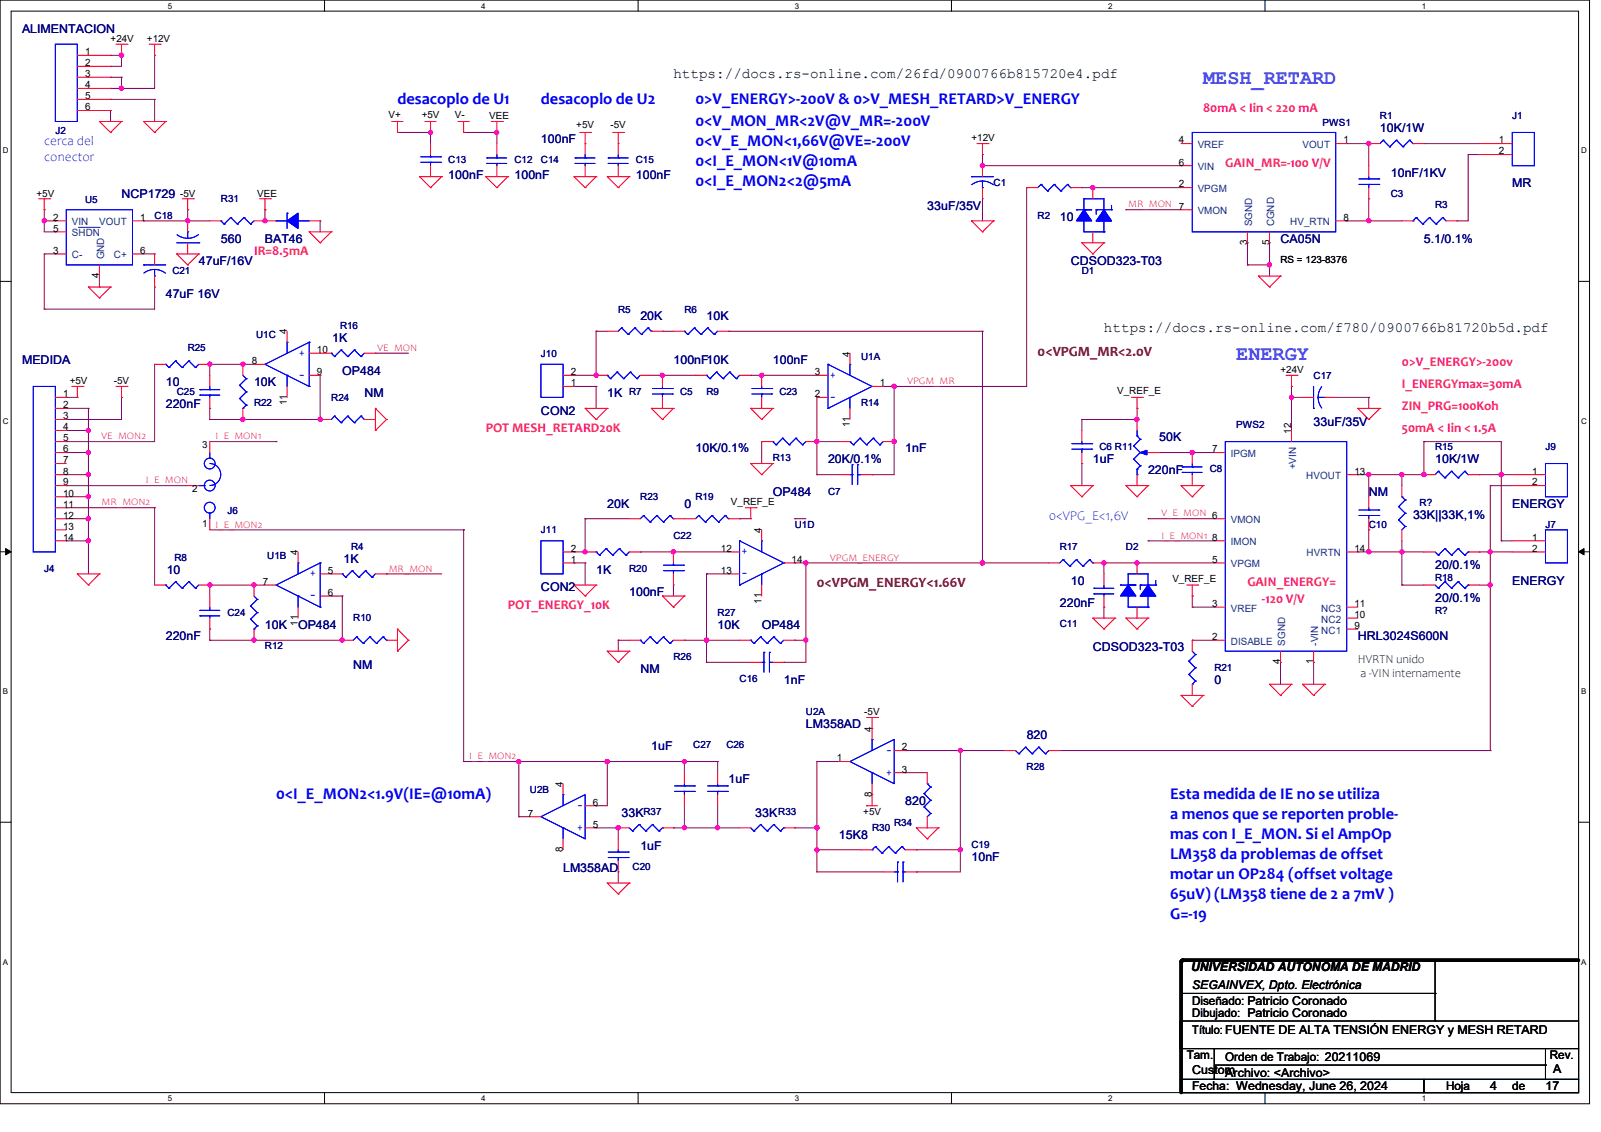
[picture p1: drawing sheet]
<svg xmlns="http://www.w3.org/2000/svg" width="420mm" height="297mm" viewBox="0 0 420 297" stroke-linecap="round" stroke-linejoin="round" font-family="sans-serif">
<defs><g id="words">
<g font-size="5.5" fill="#8000ff">
<text x="315.6" y="22">MESH_RETARD</text>
<text x="324.3" y="94.4">ENERGY</text>
</g>
<g font-size="4.3" fill="#00f">
<text x="104.3" y="27.3">desacoplo de U1</text>
<text x="141.9" y="27.3">desacoplo de U2</text>
<text x="182.5" y="27.3">0&gt;V_ENERGY&gt;-200V &amp; 0&gt;V_MESH_RETARD&gt;V_ENERGY</text>
<text x="182.5" y="33.1">0&lt;V_MON_MR&lt;2V@V_MR=-200V</text>
<text x="182.5" y="38.4">0&lt;V_E_MON&lt;1,66V@VE=-200V</text>
<text x="182.5" y="43.6">0&lt;I_E_MON&lt;1V@10mA</text>
<text x="182.5" y="48.9">0&lt;I_E_MON2&lt;2@5mA</text>
<text x="72.4" y="209.7">0&lt;I_E_MON2&lt;1.9V(IE=@10mA)</text>
<text x="306.9" y="209.7">Esta medida de IE no se utiliza</text>
<text x="307" y="215">a menos que se reporten proble-</text>
<text x="307" y="220.2">mas con I_E_MON. Si el AmpOp</text>
<text x="307" y="225.5">LM358 da problemas de offset</text>
<text x="307" y="230.7">motar un OP284 (offset voltage</text>
<text x="307" y="236">65uV) (LM358 tiene de 2 a 7mV )</text>
<text x="307" y="241.2">G=-19</text>
</g>
<g font-size="3.7">
<text x="176.7" y="20.4">https://docs.rs-online.com/26fd/0900766b815720e4.pdf</text>
<text x="289.6" y="87">https://docs.rs-online.com/f780/0900766b81720b5d.pdf</text>
</g>
<g font-size="3.7" fill="#800000">
<text x="272.2" y="93.3">0&lt;VPGM_MR&lt;2.0V</text>
<text x="214.3" y="154.1">0&lt;VPGM_ENERGY&lt;1.66V</text>
</g>
<g font-size="3.5" fill="#ff0080">
<text x="315.6" y="29.4">80mA &lt; Iin &lt; 220 mA</text>
<text x="321.4" y="43.9">GAIN_MR=-100 V/V</text>
<text x="66.6" y="67">IR=8.5mA</text>
<text x="367.7" y="96">0&gt;V_ENERGY&gt;-200v</text>
<text x="367.7" y="101.8">I_ENERGYmax=30mA</text>
<text x="367.7" y="107.6">ZIN_PRG=100Koh</text>
<text x="127.4" y="113.4">POT MESH_RETARD20K</text>
<text x="367.7" y="113.4">50mA &lt; Iin &lt; 1.5A</text>
<text x="327.2" y="153.9">GAIN_ENERGY=</text>
<text x="133.2" y="159.7">POT_ENERGY_10K</text>
<text x="331" y="158.1">-120 V/V</text>
</g>
<g font-size="3.5" fill="#00f">
<text x="11.6" y="38.1">cerca del</text>
<text x="11.6" y="42.3">conector</text>
<text x="275.1" y="136.5">0&lt;VPG_E&lt;1,6V</text>
</g>
<g font-size="3.2" fill="#000080">
<text x="5.8" y="8.6">ALIMENTACION</text>
<text x="362" y="34.7">10K/1W</text>
<text x="141.9" y="37.6">100nF</text>
<text x="117.6" y="46.9">100nF</text>
<text x="135" y="46.9">100nF</text>
<text x="166.8" y="46.9">100nF</text>
<text x="364.9" y="46.3">10nF/1KV</text>
<text x="31.9" y="52.1">NCP1729</text>
<text x="396.7" y="49.2">MR</text>
<text x="243.3" y="55">33uF/35V</text>
<text x="278" y="57.9">10</text>
<text x="58" y="63.7">560</text>
<text x="69.5" y="63.7">BAT46</text>
<text x="335.9" y="63.7">CA05N</text>
<text x="373.6" y="63.7">5.1/0.1%</text>
<text x="52.2" y="69.5">47uF/16V</text>
<text x="280.9" y="69.5">CDSOD323-T03</text>
<text x="43.5" y="78.1">47uF 16V</text>
<text x="168" y="83.9">20K</text>
<text x="185.3" y="83.9">10K</text>
<text x="87.2" y="89.7">1K</text>
<text x="5.8" y="95.5">MEDIDA</text>
<text x="176.7" y="95.5">100nF10K</text>
<text x="202.7" y="95.5">100nF</text>
<text x="43.5" y="101.3">10</text>
<text x="66.6" y="101.3">10K</text>
<text x="89.8" y="98.4">OP484</text>
<text x="43.5" y="107.1">220nF</text>
<text x="95.6" y="104.2">NM</text>
<text x="159.3" y="104.2">1K</text>
<text x="141.9" y="108.8">CON2</text>
<text x="344.6" y="111.7">33uF/35V</text>
<text x="182.5" y="118.7">10K/0.1%</text>
<text x="237.4" y="118.7">1nF</text>
<text x="304.1" y="115.8">50K</text>
<text x="217.2" y="121.6">20K/0.1%</text>
<text x="286.7" y="121.6">1uF</text>
<text x="301.2" y="124.5">220nF</text>
<text x="376.5" y="121.6">10K/1W</text>
<text x="202.7" y="130.3">OP484</text>
<text x="359.1" y="130.3">NM</text>
<text x="159.3" y="133.2">20K</text>
<text x="179.5" y="133.2">0</text>
<text x="370.7" y="136.1">33K||33K,1%</text>
<text x="396.7" y="133.2">ENERGY</text>
<text x="90.1" y="147.7">1K</text>
<text x="376.5" y="149.4">20/0.1%</text>
<text x="43.7" y="150.5">10</text>
<text x="141.9" y="155.2">CON2</text>
<text x="156.4" y="150.5">1K</text>
<text x="280.9" y="153.4">10</text>
<text x="396.7" y="153.4">ENERGY</text>
<text x="165.1" y="156.3">100nF</text>
<text x="278" y="159.2">220nF</text>
<text x="376.5" y="158.1">20/0.1%</text>
<text x="43.5" y="167.9">220nF</text>
<text x="69.5" y="165">10K</text>
<text x="78.2" y="165">OP484</text>
<text x="188.3" y="165">10K</text>
<text x="199.8" y="165">OP484</text>
<text x="356.2" y="167.9">HRL3024S600N</text>
<text x="286.7" y="170.8">CDSOD323-T03</text>
<text x="92.7" y="175.4">NM</text>
<text x="168" y="176.6">NM</text>
<text x="205.6" y="179.5">1nF</text>
<text x="318.6" y="179.5">0</text>
<text x="211.4" y="191.1">LM358AD</text>
<text x="170.9" y="196.8">1uF</text>
<text x="269.3" y="194">820</text>
<text x="191.1" y="205.6">1uF</text>
<text x="163.1" y="214.2">33K</text>
<text x="198.1" y="214.2">33K</text>
<text x="237.4" y="211.3">820</text>
<text x="220.1" y="220">15K8</text>
<text x="168" y="222.9">1uF</text>
<text x="254.8" y="225.8">10nF</text>
<text x="147.7" y="228.7">LM358AD</text>
</g>
<g font-size="3.2">
<text x="356.2" y="173.9">HVRTN unido</text>
<text x="356.9" y="177.7">a -VIN internamente</text>
<text x="312.5" y="254.8">UNIVERSIDAD AUTÓNOMA DE MADRID</text>
<text x="312.8" y="263.7">Diseñado: Patricio Coronado</text>
<text x="312.8" y="259.4">SEGAINVEX, Dpto. Electrónica</text>
<text x="312.8" y="281.7">Custom</text>
<text x="407.4" y="281.4">A</text>
<text x="312.8" y="286">Fecha: Wednesday, June 26, 2024</text>
<text x="321.4" y="282.6">Archivo: &lt;Archivo&gt;</text>
<text x="391" y="286">4</text>
<text x="405.4" y="286">17</text>
</g>
<g font-size="3.1">
<text x="312.8" y="266.9">Dibujado: Patricio Coronado</text>
<text x="312.8" y="271.2">Título: FUENTE DE ALTA TENSIÓN ENERGY y MESH RETARD</text>
<text x="311.3" y="277.9">Tam.</text>
<text x="321.4" y="278.5">Orden de Trabajo: 20211069</text>
<text x="406.6" y="277.9">Rev.</text>
<text x="379.3" y="286">Hoja</text>
<text x="396.7" y="286">de</text>
</g>
<g font-size="2.6">
<text x="29" y="11">+24V</text>
<text x="38.5" y="11">+12V</text>
<text x="22.3" y="14.5">1</text>
<text x="22.3" y="17.4">2</text>
<text x="22.3" y="20.2">3</text>
<text x="22.3" y="23.2">4</text>
<text x="22.3" y="26">5</text>
<text x="22.3" y="29">6</text>
<text x="101.9" y="31">V+</text>
<text x="110.6" y="31">+5V</text>
<text x="119.3" y="31">V-</text>
<text x="128.3" y="31.3">VEE</text>
<text x="151.2" y="33.6">+5V</text>
<text x="160.1" y="33.6">-5V</text>
<text x="254.8" y="37.1">+12V</text>
<text x="309.3" y="37.6">4</text>
<text x="352.4" y="37.6">1</text>
<text x="393.2" y="37.6">1</text>
<text x="393.2" y="40.5">2</text>
<text x="309.3" y="43.4">6</text>
<text x="9.6" y="51.6">+5V</text>
<text x="47.2" y="51.6">-5V</text>
<text x="67.5" y="51.6">VEE</text>
<text x="309.3" y="49.2">2</text>
<text x="13.9" y="57.9">2</text>
<text x="36.8" y="57.9">1</text>
<text x="352.4" y="57.9">8</text>
<text x="13.9" y="60.8">5</text>
<text x="327.2" y="64.3" transform="rotate(-90 327.2 64.3)">3</text>
<text x="333" y="64.3" transform="rotate(-90 333 64.3)">5</text>
<text x="13.9" y="66.6">3</text>
<text x="36.8" y="66.6">6</text>
<text x="335.9" y="69">RS = 123-8376</text>
<text x="26" y="73" transform="rotate(-90 26 73)">4</text>
<text x="75.3" y="87.8" transform="rotate(-90 75.3 87.8)">4</text>
<text x="66" y="95.5">8</text>
<text x="83.1" y="92.6">10</text>
<text x="222.9" y="93.6" transform="rotate(-90 222.9 93.6)">4</text>
<text x="18.3" y="100.8">+5V</text>
<text x="29.8" y="100.8">-5V</text>
<text x="83.1" y="98.4">9</text>
<text x="149.7" y="101.3">1</text>
<text x="149.7" y="98.4">2</text>
<text x="213.7" y="98.4">3</text>
<text x="230.8" y="101.3">1</text>
<text x="335.9" y="97.9">+24V</text>
<text x="16.6" y="104.2">1</text>
<text x="16.6" y="107.1">2</text>
<text x="75.3" y="106.3" transform="rotate(-90 75.3 106.3)">11</text>
<text x="213.7" y="104.2">2</text>
<text x="293.1" y="103.4">V_REF_E</text>
<text x="16.6" y="110">3</text>
<text x="16.6" y="112.9">4</text>
<text x="222.9" y="112.1" transform="rotate(-90 222.9 112.1)">11</text>
<text x="338.7" y="113.8" transform="rotate(-90 338.7 113.8)">12</text>
<text x="16.6" y="115.8">5</text>
<text x="16.6" y="118.7">6</text>
<text x="53" y="117.6">3</text>
<text x="318" y="118.7">7</text>
<text x="16.6" y="121.6">7</text>
<text x="16.6" y="124.5">8</text>
<text x="355.3" y="124.5">13</text>
<text x="402" y="124.5">1</text>
<text x="16.6" y="127.4">9</text>
<text x="16.6" y="130.3">10</text>
<text x="50.4" y="129.2">2</text>
<text x="402" y="127.4">2</text>
<text x="16.6" y="133.2">11</text>
<text x="16.6" y="136.1">12</text>
<text x="191.7" y="132.4">V_REF_E</text>
<text x="16.6" y="139">13</text>
<text x="16.6" y="141.9">14</text>
<text x="53" y="138.2">1</text>
<text x="199.8" y="139.9" transform="rotate(-90 199.8 139.9)">4</text>
<text x="318" y="141.9">8</text>
<text x="402" y="141.9">1</text>
<text x="78.1" y="145.7" transform="rotate(-90 78.1 145.7)">4</text>
<text x="149.7" y="147.7">1</text>
<text x="149.7" y="144.8">2</text>
<text x="189.1" y="144.8">12</text>
<text x="207.6" y="147.7">14</text>
<text x="318" y="147.7">5</text>
<text x="355.3" y="144.8">14</text>
<text x="402" y="144.8">2</text>
<text x="69" y="153.5">7</text>
<text x="86" y="150.5">5</text>
<text x="189.1" y="150.5">13</text>
<text x="307.5" y="152.7">V_REF_E</text>
<text x="86" y="156.3">6</text>
<text x="199.8" y="158.4" transform="rotate(-90 199.8 158.4)">11</text>
<text x="318" y="159.3">3</text>
<text x="355.3" y="159.3">11</text>
<text x="78.1" y="164.2" transform="rotate(-90 78.1 164.2)">11</text>
<text x="318" y="167.9">2</text>
<text x="355.3" y="165">9</text>
<text x="355.3" y="162.1">10</text>
<text x="335.9" y="174.3" transform="rotate(-90 335.9 174.3)">4</text>
<text x="344.5" y="174.3" transform="rotate(-90 344.5 174.3)">1</text>
<text x="226.7" y="187.7">-5V</text>
<text x="228.7" y="192" transform="rotate(-90 228.7 192)">4</text>
<text x="236.6" y="196.9">2</text>
<text x="219.5" y="199.8">1</text>
<text x="236.6" y="202.7">3</text>
<text x="147.7" y="206.5" transform="rotate(-90 147.7 206.5)">4</text>
<text x="228.7" y="209.1" transform="rotate(-90 228.7 209.1)">8</text>
<text x="138.4" y="214.2">7</text>
<text x="155.5" y="211.4">6</text>
<text x="226.4" y="213.7">+5V</text>
<text x="155.5" y="217.2">5</text>
<text x="147.7" y="223.6" transform="rotate(-90 147.7 223.6)">8</text>
</g>
<g font-size="2.6" fill="#000080">
<text x="14.5" y="35.1">J2</text>
<text x="346.9" y="33.1">PWS1</text>
<text x="362" y="31.3">R1</text>
<text x="396.7" y="31.3">J1</text>
<text x="117.6" y="42.9">C13</text>
<text x="135" y="42.9">C12</text>
<text x="141.9" y="42.9">C14</text>
<text x="166.8" y="42.9">C15</text>
<text x="22.3" y="53.3">U5</text>
<text x="58" y="53">R31</text>
<text x="260.6" y="48.7">C1</text>
<text x="364.9" y="51.6">C3</text>
<text x="40.6" y="57.4">C18</text>
<text x="272.2" y="57.4">R2</text>
<text x="376.5" y="54.5">R3</text>
<text x="45.2" y="71.8">C21</text>
<text x="283.8" y="71.8">D1</text>
<text x="162.2" y="82">R5</text>
<text x="179.5" y="82">R6</text>
<text x="67.2" y="88.6">U1C</text>
<text x="89.2" y="86.3">R16</text>
<text x="49.2" y="92.1">R25</text>
<text x="141.9" y="93.6">J10</text>
<text x="225.9" y="94.4">U1A</text>
<text x="344.6" y="99.4">C17</text>
<text x="46.4" y="103.7">C25</text>
<text x="66.6" y="106.6">R22</text>
<text x="86.9" y="105.2">R24</text>
<text x="165.1" y="103.7">R7</text>
<text x="178.4" y="103.7">C5</text>
<text x="185.3" y="103.7">R9</text>
<text x="204.5" y="103.7">C23</text>
<text x="225.9" y="106.6">R14</text>
<text x="324.3" y="112.4">PWS2</text>
<text x="288.4" y="118.2">C6 R11</text>
<text x="376.5" y="118.2">R15</text>
<text x="405.4" y="118.2">J9</text>
<text x="202.7" y="121.1">R13</text>
<text x="317.4" y="124">C8</text>
<text x="168" y="131.2">R23</text>
<text x="182.5" y="131.2">R19</text>
<text x="217.2" y="129.8">C7</text>
<text x="59.7" y="135">J6</text>
<text x="372.4" y="132.7">R?</text>
<text x="141.9" y="139.9">J11</text>
<text x="176.7" y="141.4">C22</text>
<text x="208.5" y="138.4">U1D</text>
<text x="359.1" y="138.4">C10</text>
<text x="405.4" y="138.4">J7</text>
<text x="45.8" y="147.1">R8</text>
<text x="70.1" y="146.6">U1B</text>
<text x="92.1" y="144.2">R4</text>
<text x="278" y="144.2">R17</text>
<text x="295.4" y="144.2">D2</text>
<text x="11.6" y="150">J4</text>
<text x="165.1" y="150">R20</text>
<text x="376.5" y="152.4">R18</text>
<text x="59.7" y="161.6">C24</text>
<text x="188.3" y="161.6">R27</text>
<text x="376.5" y="161">R?</text>
<text x="92.7" y="163.1">R10</text>
<text x="278" y="164.5">C11</text>
<text x="69.5" y="170.3">R12</text>
<text x="176.7" y="173.2">R26</text>
<text x="194" y="179">C16</text>
<text x="318.6" y="176.1">R21</text>
<text x="211.4" y="187.7">U2A</text>
<text x="181.9" y="196.3">C27</text>
<text x="190.5" y="196.3">C26</text>
<text x="269.3" y="202.1">R28</text>
<text x="139" y="207.9">U2B</text>
<text x="168.8" y="213.7">R37</text>
<text x="204.2" y="213.7">R33</text>
<text x="228.8" y="218.1">R30</text>
<text x="234.6" y="216.6">R34</text>
<text x="254.8" y="222.4">C19</text>
<text x="165.9" y="228.2">C20</text>
</g>
<g font-size="2.6" fill="#004080">
<text x="314.2" y="38.9">VREF</text>
<text x="341.7" y="38.9">VOUT</text>
<text x="314.2" y="44.7">VIN</text>
<text x="314.2" y="50.4">VPGM</text>
<text x="18.8" y="59.1">VIN</text>
<text x="26" y="59.1">VOUT</text>
<text x="314.2" y="56.2">VMON</text>
<text x="328.5" y="59.4" transform="rotate(-90 328.5 59.4)">SGND</text>
<text x="334.3" y="59.4" transform="rotate(-90 334.3 59.4)">CGND</text>
<text x="338.5" y="59.1">HV_RTN</text>
<text x="18.8" y="62">SHDN</text>
<text x="18.8" y="67.8">C-</text>
<text x="27.3" y="68.1" transform="rotate(-90 27.3 68.1)">GND</text>
<text x="29.9" y="67.8">C+</text>
<text x="322.9" y="119.9">IPGM</text>
<text x="340" y="123.1" transform="rotate(-90 340 123.1)">+VIN</text>
<text x="342.6" y="125.7">HVOUT</text>
<text x="322.9" y="137.3">VMON</text>
<text x="322.9" y="143.1">IMON</text>
<text x="322.9" y="148.9">VPGM</text>
<text x="342.8" y="146">HVRTN</text>
<text x="322.9" y="160.5">VREF</text>
<text x="346.6" y="160.5">NC3</text>
<text x="346.6" y="166.2">NC1</text>
<text x="346.6" y="163.4">NC2</text>
<text x="322.9" y="169.2">DISABLE</text>
<text x="337.1" y="169.4" transform="rotate(-90 337.1 169.4)">SGND</text>
<text x="345.8" y="169.4" transform="rotate(-90 345.8 169.4)">-VIN</text>
</g>
<g font-size="2.6" fill="#f00">
<text x="295.9" y="54.4">MR_MON 7</text>
<text x="99.1" y="92.1">VE_MON</text>
<text x="238" y="100.8">VPGM_MR</text>
<text x="26.7" y="115.3">VE_MON2</text>
<text x="56.5" y="115.3">I_E_MON1</text>
<text x="38.3" y="126.8">I_E_MON</text>
<text x="26.7" y="132.6">MR_MON2</text>
<text x="304.7" y="135.5">V_E_MON 6</text>
<text x="56.5" y="138.4">I_E_MON2</text>
<text x="304.7" y="141.3">I_E_MON1</text>
<text x="102" y="150">MR_MON</text>
<text x="217.8" y="147.1">VPGM_ENERGY</text>
<text x="123.1" y="199.2">I_E_MON2</text>
</g>
<g font-size="2.6" fill="#00f">
<text x="78.5" y="93.3">+</text>
<text x="78.5" y="99.1">-</text>
<text x="217.8" y="99.1">+</text>
<text x="217.8" y="104.9">-</text>
<text x="194.6" y="145.4">+</text>
<text x="81.4" y="151.2">+</text>
<text x="194.6" y="151.2">-</text>
<text x="81.4" y="157">-</text>
<text x="234" y="196.2" transform="rotate(-180 234 196.2)">-</text>
<text x="234" y="202" transform="rotate(-180 234 202)">+</text>
<text x="152.9" y="210.7" transform="rotate(-180 152.9 210.7)">-</text>
<text x="152.9" y="216.5" transform="rotate(-180 152.9 216.5)">+</text>
</g>
<g font-size="2.1">
<text x="44" y="2.2">5</text>
<text x="126.2" y="2.2">4</text>
<text x="208.5" y="2.2">3</text>
<text x="290.7" y="2.2">2</text>
<text x="373" y="2.2">1</text>
<text x=".8" y="40.3">D</text>
<text x="414.8" y="40.3">D</text>
<text x=".8" y="111.2">C</text>
<text x="414.8" y="111.2">C</text>
<text x=".8" y="182.1">B</text>
<text x="414.8" y="182.1">B</text>
<text x=".8" y="253.1">A</text>
<text x="414.8" y="253.1">A</text>
<text x="44" y="288.9">5</text>
<text x="126.2" y="288.9">4</text>
<text x="208.5" y="288.9">3</text>
<text x="290.7" y="288.9">2</text>
<text x="373" y="288.9">1</text>
</g>
</g></defs>
<path d="M0 0h417v289.6h-417zM2.9 2.9h411.2v283.8h-411.2z" fill="none" stroke="#000" stroke-width=".26"/>
<g fill="#fff">
<path d="M44 .3h1.2v2.4h-1.2z"/>
<path d="M44 287h1.2v2.3h-1.2z"/>
</g>
<path d="M85.1 0v2.9M85.1 286.7v2.9" fill="none" stroke="#000" stroke-width=".26"/>
<g fill="#fff">
<path d="M126.2 .3h1.2v2.4h-1.2z"/>
<path d="M126.2 287h1.2v2.3h-1.2z"/>
</g>
<path d="M167.4 0v2.9M167.4 286.7v2.9" fill="none" stroke="#000" stroke-width=".26"/>
<g fill="#fff">
<path d="M208.5 .3h1.1v2.4h-1.1z"/>
<path d="M208.5 287h1.1v2.3h-1.1z"/>
</g>
<path d="M249.6 0v2.9M249.6 286.7v2.9" fill="none" stroke="#000" stroke-width=".26"/>
<g fill="#fff">
<path d="M290.7 .3h1.1v2.4h-1.1z"/>
<path d="M290.7 287h1.1v2.3h-1.1z"/>
</g>
<path d="M331.9 0v2.9M331.9 286.7v2.9" fill="none" stroke="#000" stroke-width=".26"/>
<g fill="#fff">
<path d="M373 .3h1.1v2.4h-1.1z"/>
<path d="M373 287h1.1v2.3h-1.1z"/>
<path d="M.8 38.4h1.4v2.3h-1.4z"/>
<path d="M414.8 38.4h1.5v2.3h-1.5z"/>
<path d="M.8 109.3h1.4v2.3h-1.4z"/>
<path d="M414.8 109.3h1.5v2.3h-1.5z"/>
</g>
<path d="M0 73.8h2.9M414.1 73.8h2.9" fill="none" stroke="#000" stroke-width=".26"/>
<g fill="#fff">
<path d="M.8 180.2h1.3v2.3h-1.3z"/>
<path d="M414.8 180.2h1.4v2.3h-1.4z"/>
</g>
<path d="M0 144.8h2.9M414.1 144.8h2.9" fill="none" stroke="#000" stroke-width=".26"/>
<path d="M1.5 143.9l1.4 .9-1.4 .8zM414.1 144.8l1.4-.9v1.7z" fill="#000" stroke="#000" stroke-width=".26"/>
<g fill="#fff">
<path d="M.8 251.2h1.3v2.3h-1.3z"/>
<path d="M414.8 251.2h1.4v2.3h-1.4z"/>
</g>
<g fill="none" stroke="#000" stroke-width=".26">
<path d="M0 215.7h2.9M414.1 215.7h2.9M309.8 251.9h104.3v34.8h-104.3zM376.5 251.9v16M309.6 267.9h104.5v7.2h-104.5zM309.8 275.1h8.8v8.1h-8.8zM309.8 260.6h66.7M318.6 275.1h86.8v8.1h-86.8zM318.6 279.4h86.8M376.5 260.6h.1M376.5 267.9h.1M405.4 275.1h8.7v8.1h-8.7z"/>
<path d="M405.4 279.4h.1M309.8 283.2h63.7v3.5h-63.7zM373.5 283.2h40.6v3.5h-40.6z"/>
</g>
<g fill="none" stroke="#800040" stroke-width=".26">
<path d="M29 14.5h.1M29 17.4h.1M29 14.5h2.9M31.9 14.5h.1M31.9 14.5v2.9h-2.9M40.6 14.5h.1M40.6 14.5v8.7h-11.6M29 26.1h.1M29 29h.1M29 23.2h.1M29 20.3h.1M29 26.1h11.6"/>
<path d="M29 29v2.9M29 20.3h2.9M31.9 23.2h.1M31.9 20.3h.1M31.9 20.3v2.9M40.6 26.1h.1M40.6 26.1v5.8M104.3 34.8h.1M104.3 34.8h8.6M112.9 34.8h.1M112.9 34.8v2.9M121.6 34.8h.1"/>
<path d="M121.6 34.8h8.7M130.3 34.8h.1M130.3 34.8v2.9M353.3 37.7h.1M353.3 37.7h5.8M359.1 37.7h.1M359.1 37.7v5.8M373.5 37.7h.1M373.5 37.7h14.5M11.6 58h.1M11.6 55h.1M11.6 58h2.9"/>
<path d="M11.6 55v5.8h2.9M14.5 58h.1M37.7 58h.1M37.7 58h17.3M49.2 58h.1M49.2 55h.1M49.2 55v3M69.5 55h.1M69.5 55v3M84 58h.1M84 58v2.8M257.7 52.2h.1"/>
<path d="M257.7 40.6h.1M257.7 40.6v2.9h52.1M257.7 52.2v5.8M269.3 49.2h.1M269.3 49.2v52.2h-37.6M283.8 49.2h.1M283.8 49.2h26M286.7 49.2h.1M295.4 55h.1M295.4 55h14.4M309.8 43.5h.1M353.3 58h.1"/>
<path d="M353.3 58h14.4M359.1 52.2h.1M359.1 58h.1M359.1 52.2v5.8M382.2 58h.1M385.1 40.6h.1M385.1 40.6v17.4h-2.9M385.1 40.6h2.9M388 40.6h.1M11.6 66.6h.1M11.6 66.6h2.9M11.6 66.6v14.5"/>
<path d="M14.5 66.6h.1M14.5 60.8h.1M26.1 75.3h.1M26.1 72.4v2.9M37.7 66.6h2.9M40.6 66.6h.1M40.6 75.3h.1M40.6 75.3v5.8h-29M327.2 63.7h.1M327.2 69.5h.1M327.2 63.7v5.8M327.2 69.5h5.8"/>
<path d="M333 69.5h.1M333 63.7h.1M333 63.7v8.7M11.6 81.1h.1M40.6 95.6h.1M40.6 95.6v20.3h-23.2M55 95.6h.1M55 95.6h11.6M55 95.6v2.9M63.7 95.6h.1M84 98.5h.1M84 98.5v11.6h-29"/>
<path d="M98.5 92.7h.1M98.5 92.7h8.6M150.6 98.5h.1M156.4 86.9h.1M156.4 86.9v11.6h-5.8M156.4 86.9h2.9M170.9 98.5h11.6M173.8 98.5h.1M173.8 86.9h.1M173.8 86.9h2.9M182.5 98.5h.1M191.1 86.9h.1"/>
<path d="M191.1 86.9h66.6M196.9 98.5h.1M196.9 98.5h17.4M199.8 98.5h.1M257.7 86.9h.1M257.7 86.9v60.8M17.4 104.3h.1M17.4 107.1h.1M17.4 112.9h.1M17.4 118.7h.1M17.4 110.1h.1M17.4 115.9h.1"/>
<path d="M17.4 118.7h5.8M17.4 104.3h2.9M17.4 107.1h5.8M17.4 112.9h5.8M23.2 107.1h.1M23.2 112.9h.1M23.2 118.7h.1M23.2 107.1v43.5M31.9 104.3h.1M31.9 104.3v5.8h-14.5M55 107.1h.1M55 110.1h.1"/>
<path d="M55 115.9h17.4M55 107.1v3M63.7 110.1h.1M72.4 115.9h.1M150.6 101.4h.1M150.6 101.4h5.8M156.4 101.4h.1M156.4 101.4v5.7M199.8 115.9h.1M199.8 115.9v5.7M214.3 115.9h.1M214.3 104.3h.1"/>
<path d="M214.3 115.9h5.8M214.3 104.3v20.2M231.7 101.4h.1M234.6 101.4h.1M234.6 115.9h.1M234.6 101.4v23.1h-5.8M283.8 110.1h.1M283.8 110.1v2.8M298.3 107.1h.1M298.3 107.1v3h-14.5M304.1 118.7h.1M304.1 118.7h14.5"/>
<path d="M312.8 118.7h.1M338.8 104.3h.1M338.8 101.4h.1M338.8 101.4v11.5M338.8 104.3h2.9M350.4 104.3h8.7M359.1 104.3h.1M359.1 107.1h.1M359.1 104.3v2.8M373.5 115.9h.1M373.5 115.9h20.3v26M373.5 115.9v8.6h-17.3"/>
<path d="M17.4 124.5h.1M17.4 130.3h.1M17.4 136.1h.1M17.4 133.2h.1M17.4 127.4h.1M17.4 124.5h5.8M17.4 136.1h5.8M17.4 130.3h5.8M17.4 127.4h31.8M17.4 133.2h23.2M23.2 136.1h.1M23.2 124.5h.1"/>
<path d="M23.2 130.3h.1M40.6 133.2h.1M40.6 133.2v20.3M55 139h66.6M121.6 139h.1M121.6 139v60.8M153.5 136.1h.1M153.5 136.1v8.7h-2.9M153.5 136.1h11.6M194 136.1h.1M194 136.1h2.9M208.5 136.1h.1"/>
<path d="M208.5 136.1h2.9M214.3 124.5h.1M214.3 124.5h5.8M228.8 124.5h.1M283.8 121.6h.1M283.8 121.6v5.8M301.2 136.1h.1M301.2 136.1h17.4M356.2 124.5h.1M359.1 124.5h.1M359.1 139h.1M359.1 124.5v5.8"/>
<path d="M359.1 139v5.8M367.7 124.5h.1M367.7 124.5v2.9M388 124.5h.1M388 124.5h8.7M390.9 127.4h.1M390.9 127.4h5.8M390.9 127.4v69.5M393.8 124.5h.1M17.4 141.9h.1M17.4 141.9h5.8M23.2 141.9h.1"/>
<path d="M55 153.5h.1M55 153.5h14.5M55 153.5v2.9M66.6 153.5h.1M86.9 156.4h.1M86.9 156.4h2.9M89.8 156.4h.1M89.8 156.4v11.6h-34.8M101.4 150.6h.1M101.4 150.6h14.5M150.6 144.8h.1M150.6 147.7h.1"/>
<path d="M150.6 147.7h2.9M153.5 147.7h.1M153.5 147.7v5.8M168 144.8h.1M168 144.8h23.1M176.7 144.8h.1M176.7 153.5h.1M176.7 153.5v2.9M185.3 150.6h.1M185.3 150.6h5.8M185.3 150.6v23.2M208.5 147.7h.1"/>
<path d="M208.5 147.7h66.6M211.4 147.7h.1M211.4 147.7v26.1h-5.8M257.7 147.7h.1M289.6 159.3h.1M289.6 147.7h.1M289.6 147.7h29M289.6 147.7v2.9M289.6 159.3v2.9M298.3 147.7h.1M301.2 141.9h.1M301.2 141.9h17.4"/>
<path d="M312.8 159.3h.1M312.8 156.4h.1M312.8 159.3h5.8M312.8 156.4v2.9M356.2 144.8h.1M356.2 144.8h17.3M359.1 144.8h.1M367.7 144.8h.1M367.7 153.5h.1M367.7 153.5h5.8M367.7 141.9v11.6M388 144.8h.1"/>
<path d="M388 144.8h8.7M388 153.5h2.9M390.9 144.8h.1M390.9 153.5h.1M393.8 141.9h.1M393.8 141.9h2.9M55 165.1h.1M55 168h.1M55 165.1v2.9M66.6 168h.1M162.2 168h.1M162.2 168h2.9"/>
<path d="M162.2 168v2.9M179.5 168h.1M179.5 168h14.5M185.3 173.8h.1M185.3 168h.1M185.3 173.8h11.6M205.6 173.8h.1M208.5 168h.1M208.5 168h2.9M211.4 168h.1M312.8 168h.1M312.8 168h5.8"/>
<path d="M335.9 173.8h.1M335.9 173.8v5.7M344.6 173.8h.1M344.6 173.8v5.7M121.6 199.8h.1M121.6 199.8h66.7M136.1 199.8h.1M136.1 199.8v14.5M159.3 199.8h.1M159.3 199.8v11.6h-2.9M179.5 199.8h.1M179.5 199.8v2.9"/>
<path d="M188.3 199.8h.1M188.3 199.8v2.9M214.3 199.8h.1M214.3 199.8v29M214.3 199.8h5.8M237.4 196.9h.1M237.4 196.9h26.1M251.9 196.9h.1M251.9 196.9v31.9h-11.5M278 196.9h112.9M390.9 196.9h.1M136.1 214.3h.1"/>
<path d="M136.1 214.3h2.9M156.4 211.4h.1M156.4 217.2h.1M156.4 217.2h5.8M162.2 217.2h.1M162.2 217.2v2.9M176.7 217.2h.1M176.7 217.2h17.3M179.5 217.2h.1M179.5 211.4v5.8M188.3 217.2h.1M188.3 211.4v5.8"/>
<path d="M208.5 217.2h.1M208.5 217.2h5.8M214.3 217.2h.1M237.4 202.7h.1M237.4 202.7h5.8M162.2 228.8h.1M162.2 228.8v2.9M214.3 223h.1M214.3 228.8h.1M214.3 228.8h17.4M214.3 223h11.6M240.4 228.8h.1"/>
<path d="M240.4 223h.1M240.4 223h11.5M251.9 223h.1"/>
</g>
<g fill="#f0f" stroke="#f0f" stroke-width=".26">
<circle cx="333" cy="69.5" r=".55"/>
<circle cx="286.7" cy="49.2" r=".55"/>
<circle cx="359.1" cy="37.6" r=".55"/>
<circle cx="338.8" cy="104.2" r=".55"/>
<circle cx="214.3" cy="115.8" r=".55"/>
<circle cx="298.2" cy="147.7" r=".55"/>
<circle cx="312.7" cy="118.7" r=".55"/>
<circle cx="257.7" cy="43.4" r=".55"/>
<circle cx="199.8" cy="98.5" r=".55"/>
<circle cx="289.6" cy="147.7" r=".55"/>
<circle cx="359.1" cy="57.9" r=".55"/>
<circle cx="367.7" cy="144.8" r=".55"/>
<circle cx="393.8" cy="124.5" r=".56"/>
<circle cx="298.2" cy="110" r=".55"/>
<circle cx="176.6" cy="144.8" r=".56"/>
<circle cx="185.3" cy="167.9" r=".55"/>
<circle cx="31.9" cy="23.2" r=".56"/>
<circle cx="69.5" cy="57.9" r=".55"/>
<circle cx="31.9" cy="14.5" r=".56"/>
<circle cx="23.2" cy="141.9" r=".55"/>
<circle cx="23.2" cy="136.1" r=".55"/>
<circle cx="23.2" cy="112.9" r=".55"/>
<circle cx="23.2" cy="118.7" r=".55"/>
<circle cx="23.2" cy="124.5" r=".55"/>
<circle cx="23.2" cy="130.3" r=".55"/>
<circle cx="214.3" cy="223" r=".55"/>
<circle cx="251.9" cy="223" r=".55"/>
<circle cx="214.3" cy="217.2" r=".55"/>
<circle cx="251.9" cy="196.9" r=".55"/>
<circle cx="112.9" cy="34.8" r=".55"/>
<circle cx="130.3" cy="34.8" r=".55"/>
<circle cx="49.2" cy="57.9" r=".55"/>
<circle cx="11.6" cy="57.9" r=".55"/>
<circle cx="390.9" cy="144.8" r=".55"/>
<circle cx="173.7" cy="98.5" r=".55"/>
<circle cx="234.6" cy="115.8" r=".56"/>
<circle cx="234.6" cy="101.3" r=".56"/>
<circle cx="211.4" cy="167.9" r=".55"/>
<circle cx="257.7" cy="147.7" r=".55"/>
<circle cx="211.4" cy="147.7" r=".55"/>
<circle cx="156.4" cy="98.5" r=".55"/>
<circle cx="153.5" cy="144.8" r=".55"/>
<circle cx="66.6" cy="153.5" r=".55"/>
<circle cx="66.6" cy="167.9" r=".55"/>
<circle cx="89.8" cy="167.9" r=".56"/>
<circle cx="63.7" cy="95.5" r=".55"/>
<circle cx="84" cy="110" r=".55"/>
<circle cx="63.7" cy="110" r=".55"/>
<circle cx="55" cy="153.5" r=".55"/>
<circle cx="55" cy="95.5" r=".55"/>
<circle cx="136.1" cy="199.8" r=".55"/>
<circle cx="179.5" cy="199.8" r=".55"/>
<circle cx="159.3" cy="199.8" r=".55"/>
<circle cx="162.2" cy="217.2" r=".56"/>
<circle cx="188.2" cy="217.2" r=".55"/>
<circle cx="179.5" cy="217.2" r=".55"/>
<circle cx="373.5" cy="124.5" r=".55"/>
<circle cx="367.7" cy="124.5" r=".55"/>
<circle cx="359.1" cy="124.5" r=".55"/>
<circle cx="359.1" cy="144.8" r=".55"/>
<circle cx="390.9" cy="153.5" r=".55"/>
</g>
<g fill="none" stroke="#f00" stroke-width=".26">
<path d="M20.3 14.5h8.7M20.3 17.4h8.7M30.4 11.6h2.9M31.9 14.5h.1M31.9 11.6v2.9M33.3 11.6h.1M39.1 11.6h2.9M40.6 14.5h.1M40.6 11.6v2.9M42 11.6h.1M20.3 20.3h8.7M20.3 23.2h8.7"/>
<path d="M20.3 26.1h8.7M20.3 29h8.7M26.1 31.9h.1M26.1 31.9h5.8M26.1 31.9l2.9 2.9M29 34.8h.1M31.9 31.9h.1M31.9 31.9l-2.9 2.9M37.7 31.9h.1M37.7 31.9h5.8M37.7 31.9l2.9 2.9M40.6 34.8h.1"/>
<path d="M43.5 31.9h.1M43.5 31.9l-2.9 2.9M102.8 31.9h.1M102.8 31.9h2.9M104.3 34.8h.1M104.3 31.9v2.9M111.5 31.9h.1M111.5 31.9h2.9M112.9 34.8h.1M112.9 31.9v2.9M112.9 37.7v2.9M120.2 31.9h.1"/>
<path d="M120.2 31.9h2.9M121.6 34.8h.1M121.6 31.9v2.9M128.9 31.9h2.9M130.3 34.8h.1M130.3 31.9v2.9M130.3 37.7v2.9M131.8 31.9h.1M152.1 34.8h2.8M153.5 37.7h.1M153.5 34.8v5.8M154.9 34.8h.1"/>
<path d="M160.7 34.8h2.9M162.2 37.7h.1M162.2 34.8v5.8M163.6 34.8h.1M256.3 37.7h2.9M257.7 37.7v2.9M259.2 37.7h.1M309.8 37.7h3M350.4 37.7h2.9M359.1 37.7h2.9M370.7 37.7h2.8M388 37.7h8.7"/>
<path d="M10.2 52.2h2.8M11.6 55h.1M11.6 52.2v2.8M13 52.2h.1M14.5 58h2.9M34.8 58h2.9M47.8 52.2h2.9M49.2 55h.1M49.2 52.2v2.8M49.2 58v2.8M50.7 52.2h.1M55 58h3"/>
<path d="M66.6 58h5.8M68.1 52.2h2.9M69.5 55h.1M69.5 52.2v2.8M71 52.2h.1M81.1 58h2.9M110.1 46.4h.1M110.1 46.4h5.8M110.1 46.4l2.8 2.8M112.9 49.2h.1M112.9 43.5v2.9M115.9 46.4h.1"/>
<path d="M115.9 46.4l-3 2.8M127.4 46.4h.1M127.4 46.4h5.8M127.4 46.4l2.9 2.8M130.3 49.2h.1M130.3 43.5v2.9M133.2 46.4h.1M133.2 46.4l-2.9 2.8M150.6 46.4h.1M150.6 46.4h5.8M150.6 46.4l2.9 2.8M153.5 49.2h.1"/>
<path d="M153.5 43.5v2.9M156.4 46.4h.1M156.4 46.4l-2.9 2.8M159.3 46.4h.1M159.3 46.4h5.8M159.3 46.4l2.9 2.8M162.2 49.2h.1M162.2 43.5v2.9M165.1 46.4h.1M165.1 46.4l-2.9 2.8M254.8 58h.1M254.8 58h5.8"/>
<path d="M254.8 58l2.9 2.8M257.7 40.6h.1M257.7 43.5v2.9M257.7 49.2v3M260.6 58h.1M260.6 58l-2.9 2.8M269.3 49.2h2.9M280.9 49.2h2.9M286.7 49.2v3M309.8 49.2h3M309.8 43.5h3M309.8 55h3"/>
<path d="M350.4 58h2.9M359.1 43.5v2.9M359.1 49.2v3M367.7 58h3M379.3 58h2.9M388 40.6h8.7M14.5 60.8h2.9M14.5 66.6h2.9M23.2 75.3h.1M23.2 75.3h5.8M23.2 75.3l2.9 2.9M26.1 78.2h.1"/>
<path d="M26.1 69.5v2.9M29 75.3h.1M29 75.3l-2.9 2.9M34.8 66.6h2.9M40.6 66.6v2.9M40.6 72.4v2.9M46.4 66.6h.1M46.4 66.6h5.8M46.4 66.6l2.8 2.9M49.2 69.5h.1M49.2 63.7v2.9M52.2 66.6h.1"/>
<path d="M52.2 66.6l-3 2.9M81.1 60.8h.1M81.1 60.8h5.8M81.1 60.8l2.9 2.9M84 63.7h.1M86.9 60.8h.1M86.9 60.8l-2.9 2.9M257.7 60.8h.1M283.8 63.7h.1M283.8 63.7h5.8M283.8 63.7l2.9 2.9M286.7 66.6h.1"/>
<path d="M286.7 60.8v2.9M289.6 63.7h.1M289.6 63.7l-2.9 2.9M327.2 60.8v2.9M330.1 72.4h.1M330.1 72.4h5.8M330.1 72.4l2.9 2.9M333 75.3h.1M333 60.8v2.9M335.9 72.4h.1M335.9 72.4l-2.9 2.9M40.6 95.6h2.9"/>
<path d="M52.2 95.6h2.8M55 98.5v2.9M63.7 95.6v2.9M66.6 95.6h2.9M75.3 86.9v2.9M81.1 98.5h2.9M81.1 92.7h5.8M95.6 92.7h2.9M147.7 98.5h2.9M156.4 98.5h2.9M159.3 86.9h2.9M168 98.5h2.9"/>
<path d="M170.9 86.9h2.9M173.8 98.5v2.9M176.7 86.9h2.8M182.5 98.5h2.8M188.3 86.9h2.8M194 98.5h2.9M199.8 98.5v2.9M214.3 98.5h2.9M223 92.7v2.9M337.4 98.5h2.9M338.8 98.5v2.9M340.3 98.5h.1"/>
<path d="M14.5 104.3h2.9M14.5 107.1h2.9M14.5 115.9h2.9M14.5 118.7h2.9M14.5 110.1h2.9M14.5 112.9h2.9M18.8 101.4h3M20.3 104.3h.1M20.3 101.4v2.9M21.8 101.4h.1M30.4 101.4h2.9M31.9 104.3h.1"/>
<path d="M31.9 101.4v2.9M33.3 101.4h.1M55 104.3v2.8M55 115.9v2.8M63.7 107.1v3M75.3 101.4v2.9M84 110.1h2.9M95.6 110.1h2.9M98.5 112.9h.1M98.5 107.1h.1M98.5 107.1v5.8M98.5 107.1l2.9 3"/>
<path d="M101.4 110.1h.1M101.4 110.1l-2.9 2.8M147.7 101.4h2.9M153.5 107.1h.1M153.5 107.1h5.8M153.5 107.1l2.9 3M156.4 110.1h.1M159.3 107.1h.1M159.3 107.1l-2.9 3M170.9 107.1h.1M170.9 107.1h5.8M170.9 107.1l2.9 3"/>
<path d="M173.8 110.1h.1M173.8 104.3v2.8M176.7 107.1h.1M176.7 107.1l-2.9 3M196.9 107.1h.1M196.9 107.1h5.8M196.9 107.1l2.9 3M199.8 110.1h.1M199.8 115.9h2.9M199.8 104.3v2.8M202.7 107.1h.1M202.7 107.1l-2.9 3"/>
<path d="M211.4 115.9h2.9M214.3 104.3h2.9M220.1 115.9h2.9M223 107.1v3M228.8 101.4h2.9M231.7 115.9h2.9M283.8 112.9v3M283.8 118.7v2.9M296.8 104.3h2.9M298.3 107.1h.1M298.3 104.3v2.8M298.3 110.1v2.8"/>
<path d="M299.7 104.3h.1M301.2 118.7h2.9M312.8 118.7v2.9M318.6 118.7h2.8M338.8 101.4h.1M338.8 112.9v3M341.7 104.3h2.9M347.5 104.3h2.9M356.2 107.1h.1M356.2 107.1h5.8M356.2 107.1l2.9 3M359.1 110.1h.1"/>
<path d="M362 107.1h.1M362 107.1l-2.9 3M14.5 121.6h2.9M14.5 127.4h2.9M14.5 133.2h2.9M14.5 124.5h2.9M14.5 136.1h2.9M14.5 130.3h2.9M14.5 139h2.9M49.2 127.4h3M55 136.1v2.9M165.1 136.1h2.9"/>
<path d="M176.7 136.1h5.8M191.1 136.1h2.9M195.5 133.2h2.9M196.9 121.6h.1M196.9 136.1h.1M196.9 121.6h5.8M196.9 121.6l2.9 2.9M196.9 133.2v2.9M198.4 133.2h.1M199.8 124.5h.1M199.8 139v2.9M202.7 121.6h.1"/>
<path d="M202.7 121.6l-2.9 2.9M220.1 124.5h2.9M225.9 124.5h2.9M280.9 127.4h.1M280.9 127.4h5.8M280.9 127.4l2.9 2.9M283.8 130.3h.1M286.7 127.4h.1M286.7 127.4l-2.9 2.9M295.4 127.4h.1M295.4 127.4h5.8M295.4 127.4l2.9 2.9"/>
<path d="M298.3 130.3h.1M298.3 124.5v2.9M301.2 127.4h.1M301.2 127.4l-2.9 2.9M309.8 127.4h.1M309.8 127.4h5.8M309.8 127.4l3 2.9M312.8 130.3h.1M312.8 124.5v2.9M315.6 127.4h.1M315.6 127.4l-2.8 2.9M318.6 136.1h2.8"/>
<path d="M353.3 124.5h2.9M359.1 130.3v2.9M359.1 136.1v2.9M367.7 127.4v2.9M367.7 139v2.9M373.5 124.5h3M385.1 124.5h2.9M396.7 127.4h8.7M396.7 124.5h8.7M14.5 141.9h2.9M20.3 150.6h.1M20.3 150.6h5.8"/>
<path d="M20.3 150.6l2.9 2.9M23.2 153.5h.1M26.1 150.6h.1M26.1 150.6l-2.9 2.9M40.6 153.5h2.9M52.2 153.5h2.8M55 156.4v2.9M66.6 153.5v2.9M69.5 153.5h2.9M78.2 144.8v2.9M78.2 159.3v2.9M84 150.6h5.8"/>
<path d="M84 156.4h2.9M98.5 150.6h2.9M147.7 147.7h2.9M147.7 144.8h2.9M150.6 153.5h.1M150.6 153.5h5.8M150.6 153.5l2.9 2.9M153.5 156.4h.1M153.5 144.8h2.9M156.4 153.5h.1M156.4 153.5l-2.9 2.9M165.1 144.8h2.9"/>
<path d="M173.8 156.4h.1M173.8 156.4h5.7M173.8 156.4l2.9 2.9M176.7 159.3h.1M176.7 144.8v2.9M176.7 150.6v2.9M179.5 156.4h.1M179.5 156.4l-2.8 2.9M191.1 150.6h2.9M191.1 144.8h2.9M199.8 153.5v2.9M205.6 147.7h2.9"/>
<path d="M275.1 147.7h2.9M286.7 147.7h2.9M289.6 150.6v2.9M289.6 156.4v2.9M298.3 147.7v2.9M298.3 159.3v2.9M311.3 153.5h2.9M312.8 156.4h.1M312.8 153.5v2.9M314.2 153.5h.1M318.6 147.7h2.8M318.6 141.9h2.8"/>
<path d="M318.6 159.3h2.8M353.3 144.8h2.9M353.3 159.3h2.9M373.5 153.5h3M373.5 144.8h3M385.1 153.5h2.9M385.1 144.8h2.9M396.7 141.9h8.7M396.7 144.8h8.7M55 162.2v2.9M66.6 165.1v2.9M89.8 168h2.9"/>
<path d="M101.4 168h2.9M104.3 170.9h.1M104.3 165.1h.1M104.3 165.1v5.8M104.3 165.1l2.8 2.9M107.1 168h.1M107.1 168l-2.8 2.9M159.3 170.9h.1M159.3 170.9h5.8M159.3 170.9l2.9 2.9M162.2 173.8h.1M165.1 170.9h.1"/>
<path d="M165.1 170.9l-2.9 2.9M165.1 168h2.9M176.7 168h2.8M194 168h2.9M196.9 173.8h2.9M202.7 173.8h2.9M205.6 168h2.9M286.7 162.2h.1M286.7 162.2h5.8M286.7 162.2l2.9 2.9M289.6 165.1h.1M292.5 162.2h.1"/>
<path d="M292.5 162.2l-2.9 2.9M295.4 162.2h.1M295.4 162.2h5.8M295.4 162.2l2.9 2.9M298.3 165.1h.1M301.2 162.2h.1M301.2 162.2l-2.9 2.9M312.8 168v2.9M312.8 179.5v3M318.6 168h2.8M333 179.5h.1M333 179.5h5.8"/>
<path d="M333 179.5l2.9 3M335.9 170.9v2.9M338.8 179.5h.1M338.8 179.5l-2.9 3M341.7 179.5h.1M341.7 179.5h5.8M341.7 179.5l2.9 3M344.6 170.9v2.9M347.5 179.5h.1M347.5 179.5l-2.9 3M353.3 162.2h2.9M353.3 165.1h2.9"/>
<path d="M220.1 199.8h2.9M227.3 188.3h2.9M228.8 191.1h.1M228.8 188.3v5.7M230.2 188.3h.1M234.6 196.9h2.8M263.5 196.9h2.9M275.1 196.9h2.9M309.8 182.5h.1M309.8 182.5h5.8M309.8 182.5l3 2.8M312.8 185.3h.1"/>
<path d="M315.6 182.5h.1M315.6 182.5l-2.8 2.8M335.9 182.5h.1M344.6 182.5h.1M139 214.3h2.9M147.7 205.6v2.9M153.5 211.4h2.9M153.5 217.2h2.9M162.2 217.2h2.9M173.8 217.2h2.9M179.5 202.7v2.9M179.5 208.5v2.9"/>
<path d="M188.3 202.7v2.9M188.3 208.5v2.9M194 217.2h2.9M205.6 217.2h2.9M227.3 211.4h.1M227.3 211.4h2.9M228.8 208.5h.1M228.8 205.6v5.8M234.6 202.7h2.8M240.4 217.2h.1M240.4 217.2h5.8M240.4 217.2l2.8 2.9"/>
<path d="M243.2 202.7v2.9M243.2 214.3v2.9M246.2 217.2h.1M246.2 217.2l-3 2.9M147.7 220.1v2.9M159.3 231.7h.1M159.3 231.7h5.8M159.3 231.7l2.9 2.9M162.2 234.6h.1M162.2 220.1v2.9M162.2 225.9v2.9M165.1 231.7h.1"/>
<path d="M165.1 231.7l-2.9 2.9M225.9 223h2.9M231.7 228.8h2.9M237.4 223h3M237.4 228.8h3M243.2 220.1h.1"/>
</g>
<path d="M309.8 252.2v34.5M310.1 251.9h104" fill="none" stroke="#000" stroke-width=".85"/>
<g fill="#000">
<circle cx="309.8" cy="252.2" r=".42"/>
<circle cx="310.1" cy="251.9" r=".42"/>
</g>
<g fill="none" stroke="#00f" stroke-width=".26">
<path d="M14.5 11.6h5.8v20.3h-5.8zM312.8 34.8h37.6v26h-37.6zM362.8 36.8h.1M362.8 36.8l-.8 .9M362.8 36.8l1.8 1.7M364.6 38.5h.1M366.3 36.8h.1M366.3 36.8l-1.7 1.7M366.3 36.8l1.7 1.7M368 38.5h.1M369.8 36.8h.1M369.8 36.8l-1.8 1.7"/>
<path d="M369.8 36.8l.9 .9M370.7 37.7h.1M396.7 34.8h5.8v8.7h-5.8zM17.4 55h17.4v14.5h-17.4zM58 58h.1M58 58l.8 .8M58.8 58.8h.1M60.5 57.1h.1M60.5 57.1l1.8 1.7M60.5 57.1l-1.7 1.7M62.3 58.8h.1M64 57.1h.1"/>
<path d="M64 57.1l1.7 1.7M64 57.1l-1.7 1.7M65.7 58.8h.1M66.6 58l-.9 .8M72.4 58h.1M72.4 58h2.9M75.3 55.9h.1M75.3 55.9v4M78.2 58h.1M78.2 58h2.9M110.4 42.6h5.2M110.4 41.1h5.2"/>
<path d="M112.9 41.1h.1M112.9 42.6h.1M112.9 40.6v.5M112.9 42.6v.9M115.6 42.6h.1M115.6 41.1h.1M127.7 41.4h.1M127.7 42.9h.1M127.7 41.4h5.2M127.7 42.9h5.2M130.3 42.9h.1M130.3 41.4h.1"/>
<path d="M130.3 40.6v.8M130.3 42.9v.6M150.9 41.4h.1M150.9 42.9h.1M150.9 41.4h5.2M150.9 42.9h5.2M153.5 42.9h.1M153.5 41.4h.1M153.5 40.6v.8M153.5 42.9v.6M159.6 41.4h.1M159.6 42.9h.1"/>
<path d="M159.6 41.4h5.2M159.6 42.9h5.2M162.2 42.9h.1M162.2 41.4h.1M162.2 40.6v.8M162.2 42.9v.6M254.8 46.4h.1M254.8 46.4h5.8M257.7 49.2h.1M257.7 47.5l-1.5 .2-1.3 .8M257.7 47.5l1.5 .3 1.4 .7M257.7 47.5v1.7"/>
<path d="M273.1 48.4h.1M273.1 48.4l-.9 .8M273.1 48.4l1.7 1.7M274.8 50.1h.1M276.6 48.4h.1M276.6 48.4l-1.8 1.7M276.6 48.4l1.7 1.7M278.3 50.1h.1M280 48.4h.1M280 48.4l-1.7 1.7M280 48.4l.9 .8M280.9 49.2h.1"/>
<path d="M282.4 55h.1M282.4 55h2M284.4 55h.1M284.4 58h.1M284.4 52.2h.1M284.4 52.2h5.2v2.8M284.4 52.2v2.8M284.4 58v2.8h5.2M287.6 58h.1M287.6 55h.1M287.6 58h4M287.6 55h4"/>
<path d="M287.6 55v1.2M289.6 55h.1M289.6 58v2.8M291.6 55h.1M291.6 53.9v1.1M356.5 48.4h5.2M356.5 46.9h5.2M359.1 46.9h.1M359.1 48.4h.1M359.1 46.4v.5M359.1 48.4v.8M361.7 48.4h.1"/>
<path d="M361.7 46.9h.1M370.7 58h.1M371.5 57.1h.1M371.5 57.1l1.8 1.7M371.5 57.1l-.8 .9M373.3 58.8h.1M375 57.1h.1M375 57.1l1.7 1.7M375 57.1l-1.7 1.7M376.7 58.8h.1M378.5 57.1h.1M378.5 57.1l.8 .9"/>
<path d="M378.5 57.1l-1.8 1.7M37.7 69.5h.1M37.7 69.5h5.8M40.6 72.4h.1M40.6 70.7l-1.5 .2-1.3 .7M40.6 70.7l1.5 .2 1.3 .8M40.6 70.7v1.7M46.4 63.7h5.8M49.2 60.8h.1M49.2 60.8v1.8M52 61.6a4.6 4.6 0 0 1-5.5 0M52.2 63.7h.1"/>
<path d="M289.6 60.8h.1M43.5 95.6h.1M43.5 95.6l.8 .8M44.3 96.4h.1M46.1 94.7h.1M46.1 94.7l1.7 1.7M46.1 94.7l-1.8 1.7M47.8 96.4h.1M49.5 94.7h.1M49.5 94.7l1.8 1.7M49.5 94.7l-1.7 1.7M51.3 96.4h.1"/>
<path d="M52.2 95.6l-.9 .8M63.7 98.5l.9 .9M64.6 99.4h.1M64.6 99.4l-1.7 1.7M69.5 95.6h.1M69.5 95.6l11.6 5.8M75.3 89.8h.1M75.3 98.5h.1M75.3 89.8v2.9M75.3 98.5v2.9M81.1 89.8h.1M81.1 89.8l-11.6 5.8"/>
<path d="M81.1 89.8v11.6M86.9 92.7h.1M86.9 92.7l.9 .9M87.8 93.6h.1M89.5 91.8h.1M89.5 91.8l1.7 1.8M89.5 91.8l-1.7 1.8M91.2 93.6h.1M93 91.8h.1M93 91.8l1.7 1.8M93 91.8l-1.8 1.8M94.7 93.6h.1"/>
<path d="M95.6 92.7l-.9 .9M141.9 95.6h5.8v8.7h-5.8zM159.3 98.5h.1M159.3 98.5l.8 .9M160.1 99.4h.1M161.9 97.6h.1M161.9 97.6l1.7 1.8M161.9 97.6l-1.8 1.8M163.1 86h.1M163.1 86l-.9 .9M163.1 86l1.7 1.8M163.6 99.4h.1"/>
<path d="M164.8 87.8h.1M165.4 97.6h.1M165.4 97.6l1.7 1.8M165.4 97.6l-1.8 1.8M166.5 86h.1M166.5 86l-1.7 1.8M166.5 86l1.8 1.8M167.1 99.4h.1M168 98.5l-.9 .9M168.3 87.8h.1M170 86h.1M170 86l-1.7 1.8"/>
<path d="M170 86l.9 .9M170.9 86.9h.1M179.5 86.9h.1M179.5 86.9l.9 .9M180.4 87.8h.1M182.2 86h.1M182.2 86l1.7 1.8M182.2 86l-1.8 1.8M183.9 87.8h.1M185.3 98.5h.1M185.3 98.5l.9 .9M185.6 86h.1"/>
<path d="M185.6 86l1.8 1.8M185.6 86l-1.7 1.8M186.2 99.4h.1M187.4 87.8h.1M188 97.6h.1M188 97.6l1.7 1.8M188 97.6l-1.8 1.8M188.3 86.9l-.9 .9M189.7 99.4h.1M191.4 97.6h.1M191.4 97.6l1.8 1.8M191.4 97.6l-1.7 1.8"/>
<path d="M193.2 99.4h.1M194 98.5l-.8 .9M217.2 95.6h.1M217.2 95.6l11.6 5.8M217.2 95.6v11.5M223 95.6h.1M223 95.6v2.9M8.7 101.4h5.8v43.4h-5.8zM52.5 102.2h.1M52.5 103.7h.1M52.5 102.2h5.2M52.5 103.7h5.2"/>
<path d="M55 103.7h.1M55 102.2h.1M55 101.4v.8M55 103.7v.6M55 118.7v1.5M62.9 101.1h.1M62.9 104.6h.1M62.9 101.1l1.7 1.7M62.9 104.6l1.7 1.7M63.7 107.1h.1M64.6 102.8h.1M64.6 106.3h.1"/>
<path d="M64.6 102.8l-1.7 1.8M64.6 106.3l-.9 .8M81.1 101.4h.1M87.8 109.2h.1M87.8 109.2l-.9 .9M87.8 109.2l1.7 1.7M89.5 110.9h.1M91.2 109.2h.1M91.2 109.2l-1.7 1.7M91.2 109.2l1.8 1.7M93 110.9h.1M94.7 109.2h.1"/>
<path d="M94.7 109.2l-1.7 1.7M94.7 109.2l.9 .9M95.6 110.1h.1M171.2 103.4h5.2M171.2 101.9h5.2M173.8 101.9h.1M173.8 103.4h.1M173.8 101.4v.5M173.8 103.4v.9M176.4 103.4h.1M176.4 101.9h.1M197.2 103.4h5.2"/>
<path d="M197.2 101.9h5.2M199.8 101.9h.1M199.8 103.4h.1M199.8 101.4v.5M199.8 103.4v.9M202.4 103.4h.1M202.4 101.9h.1M202.7 115.9h.1M202.7 115.9l.9 .8M203.6 116.7h.1M205.3 115h.1M205.3 115l1.8 1.7"/>
<path d="M205.3 115l-1.7 1.7M207.1 116.7h.1M208.8 115h.1M208.8 115l1.7 1.7M208.8 115l-1.7 1.7M210.5 116.7h.1M211.4 115.9l-.9 .8M217.2 107.1h.1M223 115.9h.1M223 104.3h.1M223 115.9l.9 .8M223 104.3v2.8"/>
<path d="M223.9 116.7h.1M225.6 115h.1M225.6 115l1.7 1.7M225.6 115l-1.7 1.7M227.3 116.7h.1M228.8 101.4h.1M228.8 101.4l-11.6 5.7M229.1 115h.1M229.1 115l1.7 1.7M229.1 115l-1.8 1.7M230.8 116.7h.1M231.7 115.9l-.9 .8"/>
<path d="M281.2 117.9h5.2M281.2 116.4h5.2M283.8 116.4h.1M283.8 117.9h.1M283.8 115.9v.5M283.8 117.9v.8M286.4 117.9h.1M286.4 116.4h.1M297.4 117h.1M297.4 117l1.7 1.7M298.3 114.4h.1M298.3 112.9v1.5"/>
<path d="M298.3 114.4l.8 .9M299.1 115.3h.1M299.1 118.7h.1M299.1 115.3l-1.7 1.7M299.1 118.7l-1.7 1.8M300.6 118.7h.6M301.2 118.7h.1M321.4 115.9h31.9v55h-31.9zM344.6 107.1h.1M344.6 101.4v5.7M345.8 104.3l.2 1.4 .7 1.4M345.8 104.3h1.7"/>
<path d="M346.7 101.5l-.7 1.3-.2 1.5M347.5 104.3h.1M52.2 127.4h1.4M53.6 127.4h.1M55 121.6a2.88 2.88 0 0 1 2.9 2.9 2.88 2.88 0 0 1-2.9 2.9M55 134.7h.1M55 120.2h.1M55 134.7v1.4M168.8 135.3h.1M168.8 135.3l-.8 .8M168.8 135.3l1.8 1.7M170.6 137h.1"/>
<path d="M172.3 135.3h.1M172.3 135.3l-1.7 1.7M172.3 135.3l1.7 1.7M174 137h.1M175.8 135.3h.1M175.8 135.3l-1.8 1.7M175.8 135.3l.9 .8M176.7 136.1h.1M183.3 135.3h.1M183.3 135.3l-.8 .8M183.3 135.3l1.7 1.7M185 137h.1"/>
<path d="M186.8 135.3h.1M186.8 135.3l-1.8 1.7M186.8 135.3l1.7 1.7M188.5 137h.1M190.2 135.3h.1M190.2 135.3l-1.7 1.7M190.2 135.3l.9 .8M191.1 136.1h.1M223 124.5h.6M223.6 124.5h.1M223.6 121.9h.1M223.6 121.9v5.2"/>
<path d="M225 121.9h.1M225 124.5h.1M225 124.5h.9M225 121.9v5.2M297.4 120.5h.1M297.4 120.5l1.7 1.7M298.3 123.1h.1M298.3 124.5h.1M298.3 123.1v1.4M299.1 122.2h.1M299.1 122.2l-.8 .9M310.1 122.5h.1"/>
<path d="M310.1 124h.1M310.1 122.5h5.2M310.1 124h5.2M312.8 124h.1M312.8 122.5h.1M312.8 121.6v.9M312.8 124v.5M356.5 135.3h5.2M356.5 133.8h5.2M359.1 133.8h.1M359.1 135.3h.1M359.1 133.2v.6"/>
<path d="M359.1 135.3v.8M361.7 135.3h.1M361.7 133.8h.1M366.9 136.4h.1M366.9 132.9h.1M366.9 136.4l1.7 1.7M366.9 132.9l1.7 1.8M367.7 130.3h.1M367.7 130.3l.9 .9M368.6 138.1h.1M368.6 134.7h.1M368.6 131.2h.1"/>
<path d="M368.6 138.1l-.9 .9M368.6 134.7l-1.7 1.7M368.6 131.2l-1.7 1.7M377.3 123.7h.1M377.3 123.7l-.8 .8M377.3 123.7l1.8 1.7M379.1 125.4h.1M380.8 123.7h.1M380.8 123.7l-1.7 1.7M380.8 123.7l1.7 1.7M382.5 125.4h.1M384.3 123.7h.1"/>
<path d="M384.3 123.7l-1.8 1.7M384.3 123.7l.8 .8M385.1 124.5h.1M405.4 121.6h5.8v8.7h-5.8zM405.4 139h5.8v8.7h-5.8zM43.5 153.5h.1M43.5 153.5l.8 .8M44.3 154.3h.1M46.1 152.6h.1M46.1 152.6l1.7 1.7M46.1 152.6l-1.8 1.7M47.8 154.3h.1"/>
<path d="M49.5 152.6h.1M49.5 152.6l1.8 1.7M49.5 152.6l-1.7 1.7M51.3 154.3h.1M52.2 153.5l-.9 .8M55 159.3v.8M65.7 159h.1M65.7 159l1.8 1.7M66.6 156.4l.9 .9M67.5 157.3h.1M67.5 157.3l-1.8 1.7M72.4 153.5h.1"/>
<path d="M72.4 153.5l11.6 5.8M78.2 147.7h.1M78.2 156.4h.1M78.2 147.7v2.9M78.2 156.4v2.9M84 147.7h.1M84 159.3h.1M84 147.7l-11.6 5.8M84 147.7v11.6M89.8 150.6h.1M89.8 150.6l.9 .9M90.7 151.5h.1"/>
<path d="M92.4 149.7h.1M92.4 149.7l1.7 1.8M92.4 149.7l-1.7 1.8M94.1 151.5h.1M95.9 149.7h.1M95.9 149.7l1.7 1.8M95.9 149.7l-1.8 1.8M97.6 151.5h.1M98.5 150.6l-.9 .9M141.9 141.9h5.8v8.7h-5.8zM156.4 144.8h.1M156.4 144.8l.9 .9"/>
<path d="M157.3 145.7h.1M159 143.9h.1M159 143.9l1.7 1.8M159 143.9l-1.7 1.8M160.7 145.7h.1M162.5 143.9h.1M162.5 143.9l1.7 1.8M162.5 143.9l-1.8 1.8M164.2 145.7h.1M165.1 144.8l-.9 .9M174 149.7h5.3M174 148.3h5.3"/>
<path d="M176.7 148.3h.1M176.7 149.7h.1M176.7 147.7v.6M176.7 149.7v.9M179.3 149.7h.1M179.3 148.3h.1M194 141.9h.1M194 153.5h.1M194 141.9l11.6 5.8M194 141.9v11.6M199.8 141.9h.1M199.8 150.6h.1"/>
<path d="M199.8 141.9v2.9M199.8 150.6v2.9M205.6 147.7h.1M205.6 147.7l-11.6 5.8M278.9 146.8h.1M278.9 146.8l-.9 .9M278.9 146.8l1.7 1.8M280.6 148.6h.1M282.4 146.8h.1M282.4 146.8l-1.8 1.8M282.4 146.8l1.7 1.8M284.1 148.6h.1"/>
<path d="M285.8 146.8h.1M285.8 146.8l-1.7 1.8M285.8 146.8l.9 .9M286.7 147.7h.1M287 154.3h.1M287 155.8h.1M287 154.3h5.2M287 155.8h5.2M289.6 155.8h.1M289.6 154.3h.1M289.6 153.5v.8M289.6 155.8v.6"/>
<path d="M293.9 153.5h.1M293.9 153.5h2.1M296 153.5h.1M296 156.4h.1M296 150.6h.1M296 150.6h5.2v2.9M296 150.6v2.9M296 156.4v2.9h5.2M299.1 156.4h.1M299.1 153.5h.1M299.1 156.4h4.1M299.1 153.5h4.1"/>
<path d="M299.1 153.5v1.1M301.2 153.5h.1M301.2 159.3h.1M301.2 156.4v2.9M303.2 153.5h.1M303.2 152.3v1.2M376.5 153.5l.8 .8M376.5 144.8l.8 .9M377.3 154.3h.1M377.3 145.7h.1M379.1 152.6h.1M379.1 143.9h.1"/>
<path d="M379.1 152.6l-1.8 1.7M379.1 152.6l1.7 1.7M379.1 143.9l-1.8 1.8M379.1 143.9l1.7 1.8M380.8 154.3h.1M380.8 145.7h.1M382.5 152.6h.1M382.5 143.9h.1M382.5 152.6l-1.7 1.7M382.5 152.6l1.8 1.7M382.5 143.9l-1.7 1.8M382.5 143.9l1.8 1.8"/>
<path d="M384.3 154.3h.1M384.3 145.7h.1M385.1 153.5h.1M385.1 144.8h.1M385.1 153.5l-.8 .8M385.1 144.8l-.8 .9M52.5 160.1h.1M52.5 161.6h.1M52.5 160.1h5.2M52.5 161.6h5.2M55 161.6h.1M55 160.1h.1"/>
<path d="M55 161.6v.6M65.7 162.5h.1M65.7 162.5l1.8 1.7M66.6 165.1h.1M67.5 160.7h.1M67.5 164.2h.1M67.5 160.7l-1.8 1.8M67.5 164.2l-.9 .9M93.6 167.1h.1M93.6 167.1l-.9 .9M93.6 167.1l1.7 1.7M95.3 168.8h.1"/>
<path d="M97 167.1h.1M97 167.1l-1.7 1.7M97 167.1l1.8 1.7M98.8 168.8h.1M100.5 167.1h.1M100.5 167.1l-1.7 1.7M100.5 167.1l.9 .9M101.4 168h.1M168 168h.1M168 168l.8 .8M168.8 168.8h.1M170.6 167.1h.1"/>
<path d="M170.6 167.1l1.7 1.7M170.6 167.1l-1.8 1.7M172.3 168.8h.1M174 167.1h.1M174 167.1l1.8 1.7M174 167.1l-1.7 1.7M175.8 168.8h.1M176.7 168l-.9 .8M196.9 168h.1M196.9 168l.9 .8M197.8 168.8h.1M199.5 167.1h.1"/>
<path d="M199.5 167.1l1.8 1.7M199.5 167.1l-1.7 1.7M199.8 173.8h.6M200.4 173.8h.1M200.4 171.2h.1M200.4 171.2v5.2M201.3 168.8h.1M201.8 171.2h.1M201.8 173.8h.1M201.8 173.8h.9M201.8 171.2v5.2M203 167.1h.1"/>
<path d="M203 167.1l1.7 1.7M203 167.1l-1.7 1.7M204.7 168.8h.1M205.6 168l-.9 .8M311.9 173.5h.1M311.9 177h.1M311.9 173.5l1.7 1.7M311.9 177l1.7 1.7M312.8 179.5h.1M312.8 170.9l.8 .8M313.6 171.7h.1M313.6 175.2h.1"/>
<path d="M313.6 178.7h.1M313.6 171.7l-1.7 1.8M313.6 175.2l-1.7 1.8M313.6 178.7l-.8 .8M223 199.8l11.6-5.8v11.6zM228.8 194h.1M228.8 194v2.9M266.4 196.9l.9 .9M267.3 197.8h.1M269 196h.1M269 196l-1.7 1.8M269 196l1.8 1.8"/>
<path d="M270.8 197.8h.1M272.5 196h.1M272.5 196l-1.7 1.8M272.5 196l1.7 1.8M274.2 197.8h.1M275.1 196.9h.1M275.1 196.9l-.9 .9M141.9 214.3l11.6-5.8v11.6zM147.7 217.2h.1M147.7 208.5h.1M147.7 208.5v2.9M147.7 217.2v2.9"/>
<path d="M165.1 217.2l.8 .9M165.9 218.1h.1M167.7 216.3h.1M167.7 216.3l-1.8 1.8M167.7 216.3l1.7 1.8M169.4 218.1h.1M171.2 216.3h.1M171.2 216.3l-1.8 1.8M171.2 216.3l1.7 1.8M172.9 218.1h.1M173.8 217.2h.1M173.8 217.2l-.9 .9"/>
<path d="M177 207.6h5.2M177 206.2h5.2M179.5 206.2h.1M179.5 207.6h.1M179.5 205.6v.6M179.5 207.6v.9M182.2 207.6h.1M182.2 206.2h.1M185.6 207.6h5.2M185.6 206.2h5.2M188.3 206.2h.1M188.3 207.6h.1"/>
<path d="M188.3 205.6v.6M188.3 207.6v.9M190.8 207.6h.1M190.8 206.2h.1M196.9 217.2l.9 .9M197.8 218.1h.1M199.5 216.3h.1M199.5 216.3l-1.7 1.8M199.5 216.3l1.8 1.8M201.3 218.1h.1M203 216.3h.1M203 216.3l-1.7 1.8"/>
<path d="M203 216.3l1.7 1.8M204.7 218.1h.1M205.6 217.2h.1M205.6 217.2l-.9 .9M228.8 202.7h.1M228.8 202.7v2.9M242.4 211.7h.1M242.4 208.2h.1M242.4 211.7l1.7 1.7M242.4 208.2l1.7 1.8M243.2 205.6h.1M243.2 205.6l.9 .9"/>
<path d="M244.1 213.4h.1M244.1 210h.1M244.1 206.5h.1M244.1 213.4l-.9 .9M244.1 210l-1.7 1.7M244.1 206.5l-1.7 1.7M159.6 225h5.2M159.6 223.6h5.2M162.2 223.6h.1M162.2 225h.1M162.2 223v.6M162.2 225v.9"/>
<path d="M164.8 225h.1M164.8 223.6h.1M228.8 223h.1M229.7 222.1h.1M229.7 222.1l1.7 1.8M229.7 222.1l-.9 .9M231.4 223.9h.1M233.1 222.1h.1M233.1 222.1l1.8 1.8M233.1 222.1l-1.7 1.8M234.6 228.8h.9M234.9 223.9h.1"/>
<path d="M235.5 226.2h.1M235.5 228.8h.1M235.5 226.2v5.2M236.6 222.1h.1M236.6 222.1l.8 .9M236.6 222.1l-1.7 1.8M236.9 228.8h.1M236.9 226.2h.1M236.9 228.8h.5M236.9 226.2v5.2"/>
<circle cx="55" cy="121.6" r="1.42"/>
<circle cx="55" cy="127.4" r="1.42"/>
<circle cx="55" cy="133.2" r="1.42"/>
</g>
<g fill="#00f" stroke="#00f" stroke-width=".26">
<path d="M299.1 118.7l1.8-.5v1.1z"/>
<path d="M75.3 58l2.9-2.1v4z" fill-rule="evenodd"/>
<path d="M75.3 58l2.9-2.1v4z" fill-rule="evenodd"/>
<path d="M301.2 153.5l2 2.9h-4.1z" fill-rule="evenodd"/>
<path d="M296 153.5h.5h-.5l2 2.9h-4.1l2.1-2.9h2z" fill-rule="evenodd"/>
<path d="M301.2 153.5l2 2.9h-4.1z" fill-rule="evenodd"/>
<path d="M296 153.5h.5h-.5l2 2.9h-4.1l2.1-2.9h2z" fill-rule="evenodd"/>
<path d="M289.6 55l2 3h-4z" fill-rule="evenodd"/>
<path d="M284.4 55h.5h-.5l2 3h-4l2-3h2z" fill-rule="evenodd"/>
<path d="M289.6 55l2 3h-4z" fill-rule="evenodd"/>
<path d="M284.4 55h.5h-.5l2 3h-4l2-3h2z" fill-rule="evenodd"/>
</g>
<path d="M20.6 59.6h5.7" fill="none" stroke="#004080" stroke-width=".26"/>
<use href="#words"/>
</svg>
